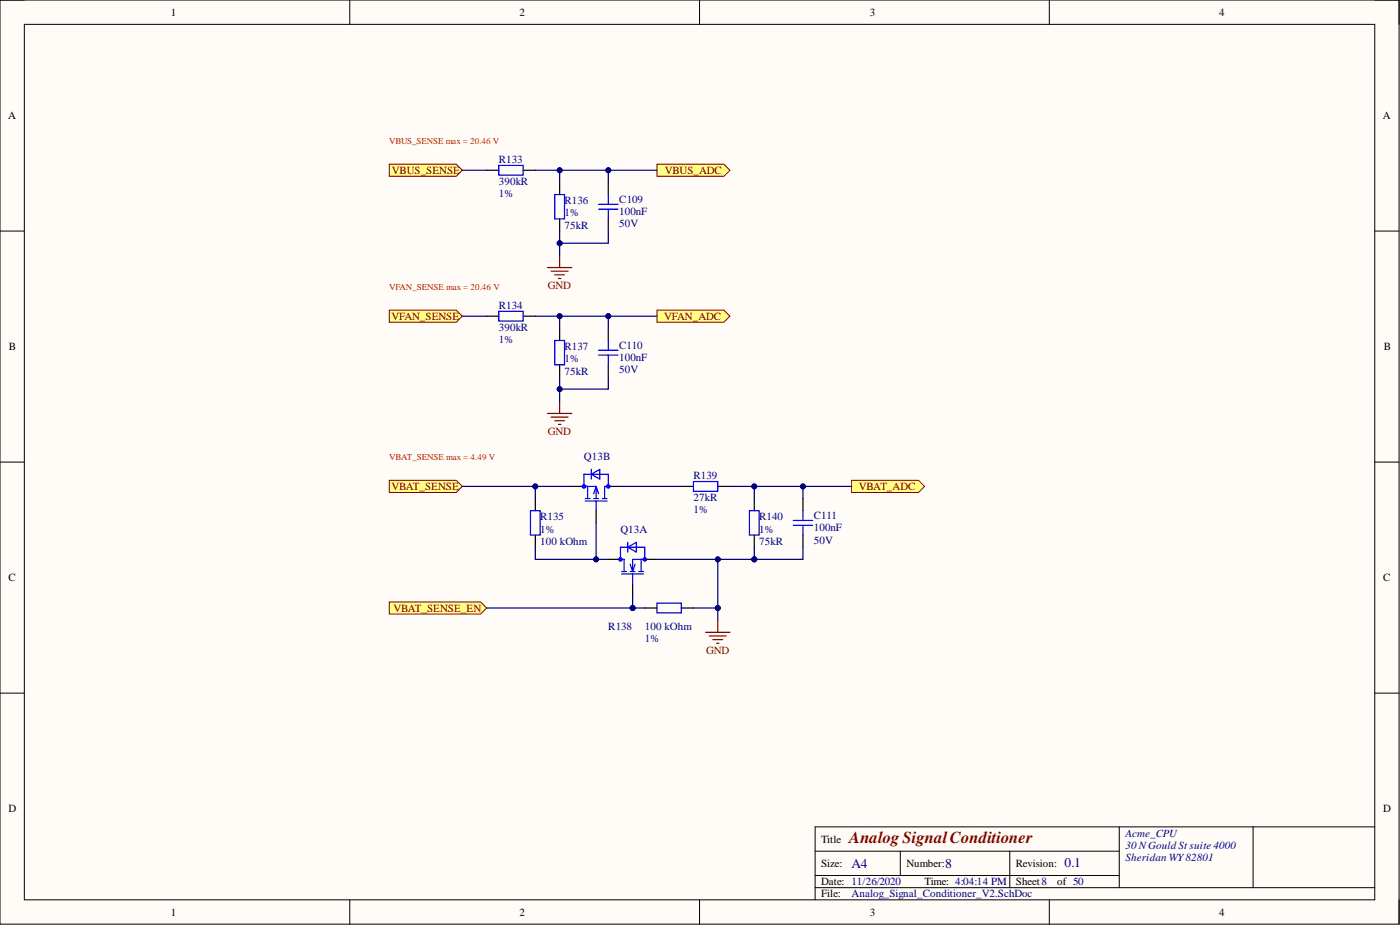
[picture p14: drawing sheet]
<svg xmlns="http://www.w3.org/2000/svg" width="292mm" height="193mm" viewBox="0 0 292 193" stroke-linecap="round" stroke-linejoin="round" font-family="sans-serif">
<defs><g id="words">
<text font-size="3.5" fill="#800000" x="177.2" y="175.8">AnalogSignalConditioner</text>
<g font-size="2.8" fill="#000080">
<text x="177.7" y="181">A4</text>
<text x="197.2" y="181">8</text>
<text x="222.1" y="180.8">0.1</text>
</g>
<g font-size="2.3">
<text x="35.6" y="3.3">1</text>
<text x="108.4" y="3.3">2</text>
<text x="181.5" y="3.3">3</text>
<text x="254.3" y="3.3">4</text>
<text x="1.7" y="24.9">A</text>
<text x="288.5" y="24.9">A</text>
<text x="1.9" y="73.1">B</text>
<text x="288.7" y="73.1">B</text>
<text x="1.8" y="121.3">C</text>
<text x="288.6" y="121.3">C</text>
<text x="1.8" y="169.5">D</text>
<text x="288.6" y="169.5">D</text>
<text x="171.3" y="175.8">Title</text>
<text x="171.3" y="180.9">Size:</text>
<text x="171.3" y="184.7">Date: 11/26/2020</text>
<text x="189.1" y="180.9">Number:</text>
<text x="192.9" y="184.7">Time: 4:04:14 PM</text>
<text x="212" y="180.9">Revision:</text>
<text x="212" y="184.7">Sheet8</text>
<text x="220.6" y="184.7">of 50</text>
<text x="35.6" y="191">1</text>
<text x="108.4" y="191">2</text>
<text x="171.3" y="187.2">File:</text>
<text x="181.5" y="191">3</text>
<text x="254.3" y="191">4</text>
</g>
<g font-size="2.3" fill="#000080">
<text x="104.1" y="34">R133</text>
<text x="104.1" y="38.6">390kR</text>
<text x="104.1" y="41.1">1%</text>
<text x="117.8" y="45.2">1%</text>
<text x="117.8" y="47.7">75kR</text>
<text x="117.8" y="42.6">R136</text>
<text x="129.2" y="44.9">100nF</text>
<text x="129.2" y="47.4">50V</text>
<text x="129.2" y="42.4">C109</text>
<text x="104.1" y="64.4">R134</text>
<text x="104.1" y="69">390kR</text>
<text x="104.1" y="71.5">1%</text>
<text x="117.8" y="75.6">1%</text>
<text x="117.8" y="73.1">R137</text>
<text x="129.2" y="75.3">100nF</text>
<text x="129.2" y="77.9">50V</text>
<text x="129.2" y="72.8">C110</text>
<text x="117.8" y="78.1">75kR</text>
<text x="121.8" y="95.9">Q13B</text>
<text x="144.7" y="100">R139</text>
<text x="144.7" y="104.5">27kR</text>
<text x="144.7" y="107.1">1%</text>
<text x="112.7" y="111.1">1%</text>
<text x="112.7" y="113.6">100 kOhm</text>
<text x="112.7" y="108.6">R135</text>
<text x="129.5" y="111.1">Q13A</text>
<text x="158.4" y="111.1">1%</text>
<text x="158.4" y="113.6">75kR</text>
<text x="158.4" y="108.6">R140</text>
<text x="169.8" y="110.9">100nF</text>
<text x="169.8" y="113.4">50V</text>
<text x="169.8" y="108.3">C111</text>
<text x="126.9" y="131.4">R138</text>
<text x="134.5" y="131.4">100 kOhm</text>
<text x="134.5" y="133.9">1%</text>
<text x="234.8" y="174.5">Acme_CPU</text>
<text x="234.8" y="177.1">30 NGould St suite 4000</text>
<text x="234.8" y="179.6">Sheridan WY82801</text>
<text x="177.7" y="187.2">Analog_Signal_Conditioner_V2.SchDoc</text>
</g>
<g font-size="2.3" fill="#800000">
<text x="81.7" y="36.3">VBUS_SENSE</text>
<text x="138.7" y="36.3">VBUS_ADC</text>
<text x="114.3" y="60.4">GND</text>
<text x="81.7" y="66.7">VFAN_SENSE</text>
<text x="138.6" y="66.7">VFAN_ADC</text>
<text x="114.3" y="90.8">GND</text>
<text x="81.7" y="102.2">VBAT_SENSE</text>
<text x="179.2" y="102.2">VBAT_ADC</text>
<text x="82.1" y="127.6">VBAT_SENSE_EN</text>
<text x="147.3" y="136.5">GND</text>
</g>
<g font-size="1.9" fill="#f00">
<text x="81.2" y="30">VBUS_SENSE max = 20.46 V</text>
<text x="81.2" y="60.5">VFAN_SENSE max = 20.46 V</text>
<text x="81.2" y="96">VBAT_SENSE max = 4.49 V</text>
</g>
</g></defs>
<path d="M0 0h291.9v192.8h-291.9z" fill-rule="evenodd" fill="#fffcf8"/>
<path d="M0 0h291.9v192.8h-291.9z" fill="none" stroke="#000" stroke-width=".21"/>
<path d="M5.1 5.1h281.7v182.6h-281.7z" fill-rule="evenodd" fill="#fffcf8"/>
<g fill="none" stroke="#000" stroke-width=".21">
<path d="M0 0h5.1M5.1 5.1h281.7v182.6h-281.7zM73 0v5.1M146 0v5.1M218.9 0v5.1M286.8 0h5.1v5.1M0 48.2h5.1M286.8 48.2h5.1M0 96.4h5.1M286.8 96.4h5.1M0 144.6h5.1M286.8 144.6h5.1"/>
<path d="M170.1 177.6h63.4M187.8 177.6v5M210.7 177.6v7.6M233.5 172.5v12.7M261.4 172.5v12.7M286.8 172.5h-116.7v15.2M73 187.7v5.1M146 187.7v5.1M170.1 185.2h116.7M170.1 182.6h63.4M218.9 187.7v5.1M291.9 187.7v5.1"/>
</g>
<path d="M126.9 38.1v2.5M126.9 45.7v2.5" fill="none" stroke="#000" stroke-width=".25"/>
<path d="M124.9 42.6h4M124.9 43.6h4M126.9 40.6v2M126.9 43.6v2.1" fill="none" stroke="#00f" stroke-width=".25"/>
<path d="M81.2 34.3h14l1.3 1.2-1.3 1.3h-14z" fill-rule="evenodd" fill="#ffff80"/>
<path d="M81.2 34.3h14l1.3 1.2-1.3 1.3h-14z" fill="none" stroke="#800000" stroke-width=".21"/>
<path d="M101.5 35.5h2.6M109.1 35.5h2.6M116.8 38.1v2.5M116.8 45.7v2.5M101.5 66h2.6M109.1 66h2.6M116.8 68.5v2.5M116.8 76.1v2.5M126.9 68.5v2.5M126.9 76.1v2.5" fill="none" stroke="#000" stroke-width=".25"/>
<path d="M104.1 34.5h5v2h-5zM115.7 40.6h2.1v5.1h-2.1zM104.1 64.9h5v2.1h-5zM115.7 71h2.1v5.1h-2.1zM124.9 73.1h4M124.9 74.1h4M126.9 71v2.1M126.9 74.1v2" fill="none" stroke="#00f" stroke-width=".25"/>
<path d="M114.2 55.8h5.1M115 56.6h3.5M115.7 57.3h2.1M116.5 58.1h.5M116.8 53.3v2.5M114.2 86.3h5.1M115 87h3.5M115.7 87.8h2.1M116.5 88.5h.5M116.8 83.7v2.6" fill="none" stroke="#800000" stroke-width=".25"/>
<path d="M81.2 64.7h14l1.3 1.3-1.3 1.2h-14z" fill-rule="evenodd" fill="#ffff80"/>
<path d="M81.2 64.7h14l1.3 1.3-1.3 1.2h-14z" fill="none" stroke="#800000" stroke-width=".21"/>
<path d="M81.2 100.2h14l1.3 1.3-1.3 1.2h-14z" fill-rule="evenodd" fill="#ffff80"/>
<path d="M81.2 100.2h14l1.3 1.3-1.3 1.2h-14z" fill="none" stroke="#800000" stroke-width=".21"/>
<path d="M142.1 101.5h2.6M149.8 101.5h2.5M157.4 104v2.5M157.4 111.6v2.6M167.5 104v2.5M167.5 111.6v2.6" fill="none" stroke="#000" stroke-width=".25"/>
<path d="M144.7 100.5h5.1v2h-5.1zM156.4 106.5h2v5.1h-2zM165.5 108.6h4.1M165.5 109.6h4.1M167.5 106.5v2.1M167.5 109.6v2" fill="none" stroke="#00f" stroke-width=".25"/>
<path d="M147.2 131.9h5.1M148 132.7h3.5M148.7 133.4h2.1M149.5 134.2h.5M149.8 129.4v2.5" fill="none" stroke="#800000" stroke-width=".25"/>
<path d="M177.7 100.2h13.9l1.3 1.3-1.3 1.2h-13.9z" fill-rule="evenodd" fill="#ffff80"/>
<path d="M177.7 100.2h13.9l1.3 1.3-1.3 1.2h-13.9z" fill="none" stroke="#800000" stroke-width=".21"/>
<path d="M137.1 34.3h13.9l1.3 1.2-1.3 1.3h-13.9z" fill-rule="evenodd" fill="#ffff80"/>
<path d="M137.1 34.3h13.9l1.3 1.2-1.3 1.3h-13.9z" fill="none" stroke="#800000" stroke-width=".21"/>
<path d="M137.1 64.7h13.9l1.3 1.3-1.3 1.2h-13.9z" fill-rule="evenodd" fill="#ffff80"/>
<path d="M137.1 64.7h13.9l1.3 1.3-1.3 1.2h-13.9z" fill="none" stroke="#800000" stroke-width=".21"/>
<path d="M126.9 116.7h2.6M134.5 116.7h2.6M132 121.8v2.5" fill="none" stroke="#000" stroke-width=".25"/>
<path d="M129.7 119.7h4.6M129.7 119.2h1M130.2 119.2v-2.5h-.7v-2.5h5v2.5h-2.5v2.5M131 113.1v2.1M131.5 119.2h1M132 119.7v2.1M133.3 119.2h1M133.8 116.7v2.5" fill="none" stroke="#00f" stroke-width=".25"/>
<circle cx="129.5" cy="116.7" r=".38" fill="#00f"/>
<circle cx="129.5" cy="116.7" r=".38" fill="none" stroke="#00f" stroke-width=".21"/>
<circle cx="134.5" cy="116.7" r=".38" fill="#00f"/>
<circle cx="134.5" cy="116.7" r=".38" fill="none" stroke="#00f" stroke-width=".21"/>
<path d="M123.4 97.9v2.1M122.1 104.5h4.6M122.1 104h1M122.6 101.5v2.5M123.9 104h1M124.4 104v-2.5h-2.6v-2.6h5.1v2.6h-.7v2.5M124.4 104.5v2M125.6 104h1.1M131 114.2l1.8-1.1v2.1zM131.5 117.7l.5 1.5 .5-1.5" fill="none" stroke="#00f" stroke-width=".25"/>
<path d="M119.3 101.5h2.5M124.4 106.5v2.6M126.9 101.5h2.6" fill="none" stroke="#000" stroke-width=".25"/>
<circle cx="126.9" cy="101.5" r=".38" fill="#00f"/>
<circle cx="126.9" cy="101.5" r=".38" fill="none" stroke="#00f" stroke-width=".21"/>
<circle cx="121.8" cy="101.5" r=".38" fill="#00f"/>
<circle cx="121.8" cy="101.5" r=".38" fill="none" stroke="#00f" stroke-width=".21"/>
<path d="M123.4 98.9l1.7-1v2.1zM110.7 106.5h2v5.1h-2zM123.9 103l.5-1.5 .5 1.5M137.1 125.8h5v2.1h-5z" fill="none" stroke="#00f" stroke-width=".25"/>
<path d="M111.7 104v2.5M111.7 111.6v2.6M134.5 126.8h2.6M142.1 126.8h2.6" fill="none" stroke="#000" stroke-width=".25"/>
<path d="M81.2 125.6h19.1l1.2 1.2-1.2 1.3h-19.1z" fill-rule="evenodd" fill="#ffff80"/>
<path d="M81.2 125.6h19.1l1.2 1.2-1.2 1.3h-19.1z" fill="none" stroke="#800000" stroke-width=".21"/>
<path d="M96.5 35.5h5M116.8 48.2v5.1" fill="none" stroke="#000080" stroke-width=".25"/>
<circle cx="116.8" cy="50.7" r=".51" fill="#000080"/>
<circle cx="116.8" cy="50.7" r=".51" fill="none" stroke="#000080" stroke-width=".21"/>
<path d="M116.8 35.5h20.3" fill="none" stroke="#000080" stroke-width=".25"/>
<circle cx="126.9" cy="35.5" r=".51" fill="#000080"/>
<circle cx="126.9" cy="35.5" r=".51" fill="none" stroke="#000080" stroke-width=".21"/>
<circle cx="116.8" cy="35.5" r=".51" fill="#000080"/>
<circle cx="116.8" cy="35.5" r=".51" fill="none" stroke="#000080" stroke-width=".21"/>
<path d="M111.7 35.5h5.1v2.6" fill="none" stroke="#000080" stroke-width=".25"/>
<circle cx="116.8" cy="35.5" r=".51" fill="#000080"/>
<circle cx="116.8" cy="35.5" r=".51" fill="none" stroke="#000080" stroke-width=".21"/>
<path d="M96.5 66h5M116.8 78.6v5.1" fill="none" stroke="#000080" stroke-width=".25"/>
<circle cx="116.8" cy="81.2" r=".51" fill="#000080"/>
<circle cx="116.8" cy="81.2" r=".51" fill="none" stroke="#000080" stroke-width=".21"/>
<path d="M111.7 66h5.1v2.5" fill="none" stroke="#000080" stroke-width=".25"/>
<circle cx="116.8" cy="66" r=".51" fill="#000080"/>
<circle cx="116.8" cy="66" r=".51" fill="none" stroke="#000080" stroke-width=".21"/>
<path d="M126.9 35.5v2.6" fill="none" stroke="#000080" stroke-width=".25"/>
<circle cx="126.9" cy="35.5" r=".51" fill="#000080"/>
<circle cx="126.9" cy="35.5" r=".51" fill="none" stroke="#000080" stroke-width=".21"/>
<path d="M126.9 48.2v2.5h-10.1" fill="none" stroke="#000080" stroke-width=".25"/>
<circle cx="116.8" cy="50.7" r=".51" fill="#000080"/>
<circle cx="116.8" cy="50.7" r=".51" fill="none" stroke="#000080" stroke-width=".21"/>
<path d="M116.8 66h10.1v2.5" fill="none" stroke="#000080" stroke-width=".25"/>
<circle cx="126.9" cy="66" r=".51" fill="#000080"/>
<circle cx="126.9" cy="66" r=".51" fill="none" stroke="#000080" stroke-width=".21"/>
<circle cx="116.8" cy="66" r=".51" fill="#000080"/>
<circle cx="116.8" cy="66" r=".51" fill="none" stroke="#000080" stroke-width=".21"/>
<path d="M126.9 78.6v2.6h-10.1" fill="none" stroke="#000080" stroke-width=".25"/>
<circle cx="116.8" cy="81.2" r=".51" fill="#000080"/>
<circle cx="116.8" cy="81.2" r=".51" fill="none" stroke="#000080" stroke-width=".21"/>
<path d="M126.9 66h10.2" fill="none" stroke="#000080" stroke-width=".25"/>
<circle cx="126.9" cy="66" r=".51" fill="#000080"/>
<circle cx="126.9" cy="66" r=".51" fill="none" stroke="#000080" stroke-width=".21"/>
<path d="M152.3 101.5h5.1v2.5" fill="none" stroke="#000080" stroke-width=".25"/>
<circle cx="157.4" cy="101.5" r=".51" fill="#000080"/>
<circle cx="157.4" cy="101.5" r=".51" fill="none" stroke="#000080" stroke-width=".21"/>
<path d="M157.4 101.5h10.1v2.5" fill="none" stroke="#000080" stroke-width=".25"/>
<circle cx="167.5" cy="101.5" r=".51" fill="#000080"/>
<circle cx="167.5" cy="101.5" r=".51" fill="none" stroke="#000080" stroke-width=".21"/>
<circle cx="157.4" cy="101.5" r=".51" fill="#000080"/>
<circle cx="157.4" cy="101.5" r=".51" fill="none" stroke="#000080" stroke-width=".21"/>
<path d="M167.5 114.2v2.5h-10.1" fill="none" stroke="#000080" stroke-width=".25"/>
<circle cx="157.4" cy="116.7" r=".51" fill="#000080"/>
<circle cx="157.4" cy="116.7" r=".51" fill="none" stroke="#000080" stroke-width=".21"/>
<path d="M167.5 101.5h10.2" fill="none" stroke="#000080" stroke-width=".25"/>
<circle cx="167.5" cy="101.5" r=".51" fill="#000080"/>
<circle cx="167.5" cy="101.5" r=".51" fill="none" stroke="#000080" stroke-width=".21"/>
<path d="M111.7 101.5v2.5M129.5 101.5h12.6" fill="none" stroke="#000080" stroke-width=".25"/>
<circle cx="111.7" cy="101.5" r=".51" fill="#000080"/>
<circle cx="111.7" cy="101.5" r=".51" fill="none" stroke="#000080" stroke-width=".21"/>
<path d="M124.4 109.1v7.6h2.5" fill="none" stroke="#000080" stroke-width=".25"/>
<circle cx="124.4" cy="116.7" r=".51" fill="#000080"/>
<circle cx="124.4" cy="116.7" r=".51" fill="none" stroke="#000080" stroke-width=".21"/>
<path d="M111.7 114.2v2.5h12.7" fill="none" stroke="#000080" stroke-width=".25"/>
<circle cx="124.4" cy="116.7" r=".51" fill="#000080"/>
<circle cx="124.4" cy="116.7" r=".51" fill="none" stroke="#000080" stroke-width=".21"/>
<path d="M101.5 126.8h30.5" fill="none" stroke="#000080" stroke-width=".25"/>
<circle cx="132" cy="126.8" r=".51" fill="#000080"/>
<circle cx="132" cy="126.8" r=".51" fill="none" stroke="#000080" stroke-width=".21"/>
<path d="M132 126.8h2.5" fill="none" stroke="#000080" stroke-width=".25"/>
<circle cx="132" cy="126.8" r=".51" fill="#000080"/>
<circle cx="132" cy="126.8" r=".51" fill="none" stroke="#000080" stroke-width=".21"/>
<path d="M132 124.3v2.5" fill="none" stroke="#000080" stroke-width=".25"/>
<circle cx="132" cy="126.8" r=".51" fill="#000080"/>
<circle cx="132" cy="126.8" r=".51" fill="none" stroke="#000080" stroke-width=".21"/>
<path d="M144.7 126.8h5.1" fill="none" stroke="#000080" stroke-width=".25"/>
<circle cx="149.8" cy="126.8" r=".51" fill="#000080"/>
<circle cx="149.8" cy="126.8" r=".51" fill="none" stroke="#000080" stroke-width=".21"/>
<path d="M157.4 114.2v2.5" fill="none" stroke="#000080" stroke-width=".25"/>
<circle cx="157.4" cy="116.7" r=".51" fill="#000080"/>
<circle cx="157.4" cy="116.7" r=".51" fill="none" stroke="#000080" stroke-width=".21"/>
<path d="M137.1 116.7h20.3" fill="none" stroke="#000080" stroke-width=".25"/>
<circle cx="157.4" cy="116.7" r=".51" fill="#000080"/>
<circle cx="157.4" cy="116.7" r=".51" fill="none" stroke="#000080" stroke-width=".21"/>
<circle cx="149.8" cy="116.7" r=".51" fill="#000080"/>
<circle cx="149.8" cy="116.7" r=".51" fill="none" stroke="#000080" stroke-width=".21"/>
<path d="M149.8 116.7v12.7" fill="none" stroke="#000080" stroke-width=".25"/>
<circle cx="149.8" cy="126.8" r=".51" fill="#000080"/>
<circle cx="149.8" cy="126.8" r=".51" fill="none" stroke="#000080" stroke-width=".21"/>
<circle cx="149.8" cy="116.7" r=".51" fill="#000080"/>
<circle cx="149.8" cy="116.7" r=".51" fill="none" stroke="#000080" stroke-width=".21"/>
<path d="M96.5 101.5h22.8" fill="none" stroke="#000080" stroke-width=".25"/>
<circle cx="111.7" cy="101.5" r=".51" fill="#000080"/>
<circle cx="111.7" cy="101.5" r=".51" fill="none" stroke="#000080" stroke-width=".21"/>
<use href="#words"/>
</svg>
